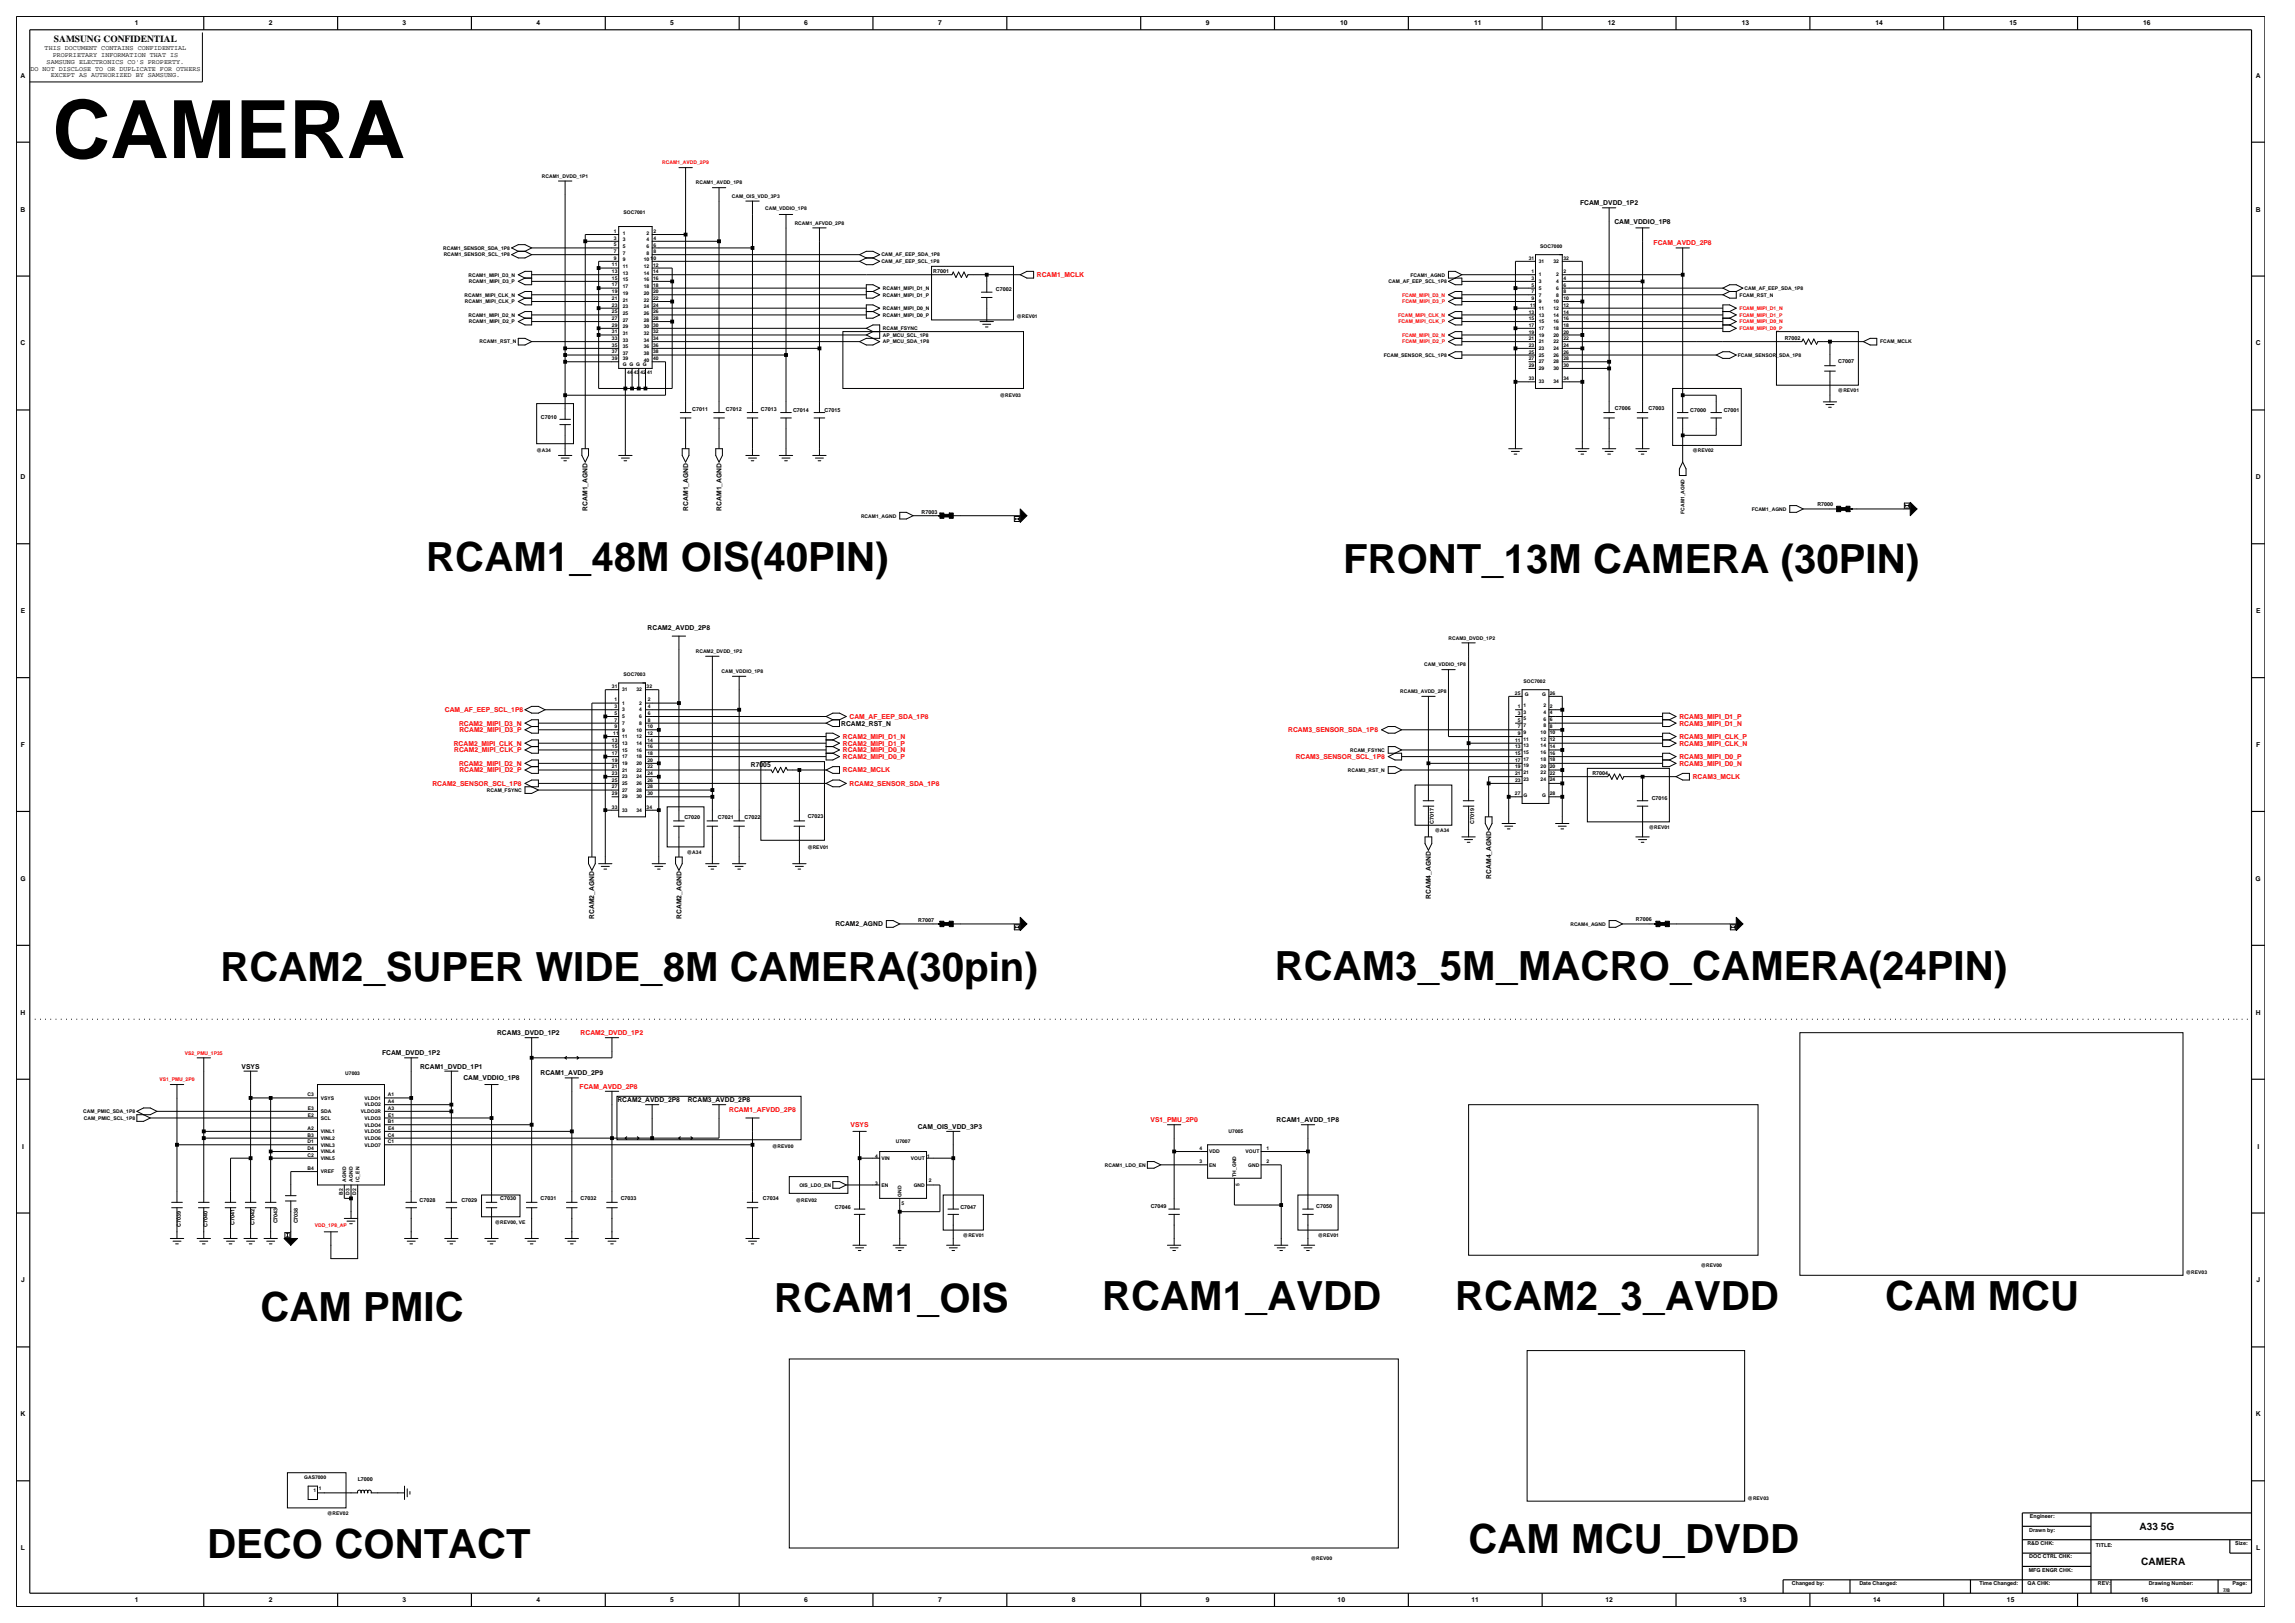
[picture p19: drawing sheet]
<svg xmlns="http://www.w3.org/2000/svg" width="420mm" height="297mm" viewBox="0 0 420 297" stroke-linecap="round" stroke-linejoin="round" font-family="sans-serif">
<defs><g id="words">
<text font-size="14.7" x="9.6" y="28.9">CAMERA</text>
<g font-size="7.4">
<text x="78" y="104.5">RCAM1_48M OIS(40PIN)</text>
<text x="245.8" y="104.8">FRONT_13M CAMERA (30PIN)</text>
<text x="40.4" y="179.5">RCAM2_SUPER WIDE_8M CAMERA(30pin)</text>
<text x="233.3" y="179.4">RCAM3_5M_MACRO_CAMERA(24PIN)</text>
<text x="201.7" y="239.8">RCAM1_AVDD</text>
<text x="266.3" y="239.8">RCAM2_3_AVDD</text>
<text x="345" y="239.7">CAM MCU</text>
<text x="47.7" y="241.6">CAM PMIC</text>
<text x="141.7" y="240.1">RCAM1_OIS</text>
<text x="37.9" y="285.1">DECO CONTACT</text>
<text x="268.8" y="284.2">CAM MCU_DVDD</text>
</g>
<g font-size="1.9">
<text x="391.5" y="279.9">A33 5G</text>
<text x="391.8" y="286.3">CAMERA</text>
</g>
<text font-size="1.7" x="9.9" y="7.7">SAMSUNG CONFIDENTIAL</text>
<g font-size="1.2">
<text x="24.7" y="4.7">1</text>
<text x="49.2" y="4.7">2</text>
<text x="73.7" y="4.7">3</text>
<text x="98.2" y="4.7">4</text>
<text x="122.7" y="4.7">5</text>
<text x="147.2" y="4.7">6</text>
<text x="171.7" y="4.7">7</text>
<text x="220.7" y="4.7">9</text>
<text x="245.3" y="4.7">10</text>
<text x="269.8" y="4.7">11</text>
<text x="294.3" y="4.7">12</text>
<text x="318.7" y="4.7">13</text>
<text x="343.2" y="4.7">14</text>
<text x="367.7" y="4.7">15</text>
<text x="392.2" y="4.7">16</text>
<text x="8.2" y="9.2">THIS DOCUMENT CONTAINS CONFIDENTIAL</text>
<text x="8.5" y="11.7">SAMSUNG ELECTRONICS CO'S PROPERTY.</text>
<text x="9.6" y="10.5">PROPRIETARY INFORMATION THAT IS</text>
<text x="3.8" y="14.2">A</text>
<text x="5.6" y="12.9">DO NOT DISCLOSE TO OR DUPLICATE FOR OTHERS</text>
<text x="9.3" y="14.1">EXCEPT AS AUTHORIZED BY SAMSUNG.</text>
<text x="412.8" y="14.2">A</text>
<text x="3.8" y="38.7">B</text>
<text x="289.2" y="37.6">FCAM_DVDD_1P2</text>
<text x="295.5" y="40.9">CAM_VDDIO_1P8</text>
<text x="412.8" y="38.7">B</text>
<text x="3.8" y="63.2">C</text>
<text x="412.8" y="63.2">C</text>
<text x="3.8" y="87.7">D</text>
<text x="412.8" y="87.7">D</text>
<text x="107.5" y="93.5" transform="rotate(-90 107.5 93.5)">RCAM1_AGND</text>
<text x="125.9" y="93.5" transform="rotate(-90 125.9 93.5)">RCAM1_AGND</text>
<text x="132" y="93.5" transform="rotate(-90 132 93.5)">RCAM1_AGND</text>
<text x="3.8" y="112.2">E</text>
<text x="412.9" y="112.2">E</text>
<text x="118.5" y="115.3">RCAM2_AVDD_2P8</text>
<text x="3.8" y="136.7">F</text>
<text x="153.9" y="132.8">RCAM2_RST_N</text>
<text x="412.9" y="136.7">F</text>
<text x="137.4" y="140.4">R7005</text>
<text x="3.7" y="161.2">G</text>
<text x="272.9" y="160.8" transform="rotate(-90 272.9 160.8)">RCAM4_AGND</text>
<text x="412.8" y="161.2">G</text>
<text x="261.9" y="164.5" transform="rotate(-90 261.9 164.5)">RCAM4_AGND</text>
<text x="108.8" y="168.2" transform="rotate(-90 108.8 168.2)">RCAM2_AGND</text>
<text x="124.7" y="168.2" transform="rotate(-90 124.7 168.2)">RCAM2_AGND</text>
<text x="152.9" y="169.5">RCAM2_AGND</text>
<text x="3.8" y="185.7">H</text>
<text x="412.8" y="185.7">H</text>
<text x="91" y="189.4">RCAM3_DVDD_1P2</text>
<text x="44.2" y="195.5">VSYS</text>
<text x="69.9" y="193.1">FCAM_DVDD_1P2</text>
<text x="76.9" y="195.5">RCAM1_DVDD_1P1</text>
<text x="84.8" y="197.7">CAM_VDDIO_1P8</text>
<text x="98.9" y="196.8">RCAM1_AVDD_2P9</text>
<text x="113" y="201.7">RCAM2_AVDD_2P8</text>
<text x="125.9" y="201.7">RCAM3_AVDD_2P8</text>
<text x="167.9" y="206.6">CAM_OIS_VDD_3P3</text>
<text x="233.6" y="205.3">RCAM1_AVDD_1P8</text>
<text x="4" y="210.2">I</text>
<text x="413.1" y="210.2">I</text>
<text x="3.9" y="234.7">J</text>
<text x="412.9" y="234.7">J</text>
<text x="3.8" y="259.2">K</text>
<text x="412.8" y="259.2">K</text>
<text x="3.8" y="283.7">L</text>
<text x="412.9" y="283.7">L</text>
<text x="24.7" y="293.2">1</text>
<text x="49.2" y="293.2">2</text>
<text x="73.7" y="293.2">3</text>
<text x="98.2" y="293.2">4</text>
<text x="122.7" y="293.2">5</text>
<text x="147.2" y="293.2">6</text>
<text x="171.7" y="293.2">7</text>
<text x="196.2" y="293.2">8</text>
<text x="220.7" y="293.2">9</text>
<text x="244.8" y="293.2">10</text>
<text x="269.3" y="293.2">11</text>
<text x="293.8" y="293.2">12</text>
<text x="318.3" y="293.2">13</text>
<text x="342.8" y="293.2">14</text>
<text x="367.3" y="293.2">15</text>
<text x="391.8" y="293.2">16</text>
</g>
<g font-size="1.2" fill="#f00">
<text x="302.6" y="44.9">FCAM_AVDD_2P8</text>
<text x="189.8" y="50.7">RCAM1_MCLK</text>
<text x="81.4" y="130.3">CAM_AF_EEP_SCL_1P8</text>
<text x="155.5" y="131.6">CAM_AF_EEP_SDA_1P8</text>
<text x="307.3" y="131.6">RCAM3_MIPI_D1_P</text>
<text x="83" y="136.4">RCAM2_MIPI_CLK_N</text>
<text x="83.1" y="137.7">RCAM2_MIPI_CLK_P</text>
<text x="84" y="132.8">RCAM2_MIPI_D3_N</text>
<text x="84.1" y="134">RCAM2_MIPI_D3_P</text>
<text x="154.3" y="137.7">RCAM2_MIPI_D0_N</text>
<text x="154.3" y="135.2">RCAM2_MIPI_D1_N</text>
<text x="154.3" y="136.4">RCAM2_MIPI_D1_P</text>
<text x="235.8" y="134">RCAM3_SENSOR_SDA_1P8</text>
<text x="307.3" y="136.4">RCAM3_MIPI_CLK_N</text>
<text x="307.3" y="135.2">RCAM3_MIPI_CLK_P</text>
<text x="307.3" y="132.8">RCAM3_MIPI_D1_N</text>
<text x="79.1" y="143.8">RCAM2_SENSOR_SCL_1P8</text>
<text x="84" y="140.1">RCAM2_MIPI_D2_N</text>
<text x="84.1" y="141.3">RCAM2_MIPI_D2_P</text>
<text x="154.3" y="138.9">RCAM2_MIPI_D0_P</text>
<text x="154.3" y="141.3">RCAM2_MCLK</text>
<text x="155.5" y="143.8">RCAM2_SENSOR_SDA_1P8</text>
<text x="237.1" y="138.9">RCAM3_SENSOR_SCL_1P8</text>
<text x="307.3" y="140.1">RCAM3_MIPI_D0_N</text>
<text x="307.3" y="138.9">RCAM3_MIPI_D0_P</text>
<text x="309.8" y="142.6">RCAM3_MCLK</text>
<text x="106.3" y="189.4">RCAM2_DVDD_1P2</text>
<text x="106.1" y="199.2">FCAM_AVDD_2P8</text>
<text x="133.5" y="203.5">RCAM1_AFVDD_2P8</text>
<text x="155.7" y="206.3">VSYS</text>
<text x="210.6" y="205.3">VS1_PMU_2P0</text>
</g>
<g font-size="1">
<text x="170.8" y="50">R7001</text>
<text x="182.3" y="53.3">C7002</text>
<text x="326.6" y="62.2">R7002</text>
<text x="336.4" y="66.5">C7007</text>
<text x="99" y="76.6">C7010</text>
<text x="126.7" y="75.2">C7011</text>
<text x="132.8" y="75.2">C7012</text>
<text x="139.2" y="75.2">C7013</text>
<text x="145.1" y="75.4">C7014</text>
<text x="150.9" y="75.4">C7015</text>
<text x="295.5" y="75.1">C7006</text>
<text x="301.7" y="75.1">C7003</text>
<text x="309.3" y="75.4">C7000</text>
<text x="315.5" y="75.4">C7001</text>
<text x="168.6" y="94.1">R7003</text>
<text x="332.6" y="92.6">R7000</text>
<text x="291.4" y="141.8">R7004</text>
<text x="125.2" y="149.8">C7020</text>
<text x="131.4" y="149.8">C7021</text>
<text x="136.3" y="149.8">C7022</text>
<text x="147.8" y="149.8">C7023</text>
<text x="302.3" y="146.4">C7016</text>
<text x="262.4" y="150.7" transform="rotate(-90 262.4 150.7)">C7017</text>
<text x="269.8" y="150.8" transform="rotate(-90 269.8 150.8)">C7019</text>
<text x="168" y="168.8">R7007</text>
<text x="299.4" y="168.5">R7006</text>
<text x="76.8" y="219.9">C7028</text>
<text x="84.4" y="219.9">C7029</text>
<text x="91.6" y="219.6">C7030</text>
<text x="98.9" y="219.6">C7031</text>
<text x="106.2" y="219.6">C7032</text>
<text x="113.6" y="219.6">C7033</text>
<text x="139.6" y="219.6">C7034</text>
<text x="152.8" y="221.2">C7046</text>
<text x="175.8" y="221.2">C7047</text>
<text x="210.6" y="221.1">C7049</text>
<text x="240.9" y="221.1">C7050</text>
<text x="33.1" y="224.5" transform="rotate(-90 33.1 224.5)">C7039</text>
<text x="38" y="224.5" transform="rotate(-90 38 224.5)">C7040</text>
<text x="42.9" y="224.2" transform="rotate(-90 42.9 224.2)">C7041</text>
<text x="46.6" y="224.2" transform="rotate(-90 46.6 224.2)">C7042</text>
<text x="50.8" y="223.9" transform="rotate(-90 50.8 223.9)">C7043</text>
<text x="54.5" y="223.9" transform="rotate(-90 54.5 223.9)">C7038</text>
<text x="65.5" y="271">L7000</text>
<text x="371.4" y="280.2">Drawn by:</text>
<text x="371.5" y="277.8">Engineer:</text>
<text x="371" y="282.7">R&amp;D CHK:</text>
<text x="371.3" y="287.6">MFG ENGR CHK:</text>
<text x="371.4" y="285.2">DOC CTRL CHK:</text>
<text x="383.6" y="283">TITLE:</text>
<text x="409.1" y="282.7">Size:</text>
<text x="327.9" y="290.1">Changed by:</text>
<text x="340.3" y="290.1">Date Changed:</text>
<text x="362.2" y="290.1">Time Changed:</text>
<text x="371.1" y="290.1">QA CHK:</text>
<text x="383.9" y="290.1">REV:</text>
<text x="393.2" y="290.1">Drawing Number:</text>
<text x="408.6" y="290.1">Page:</text>
</g>
<g font-size=".9">
<text x="99.2" y="32.5">RCAM1_DVDD_1P1</text>
<text x="127.3" y="33.8">RCAM1_AVDD_1P8</text>
<text x="114.1" y="39.2">SOC7001</text>
<text x="133.9" y="36.2">CAM_OIS_VDD_3P3</text>
<text x="140" y="38.4">CAM_VDDIO_1P8</text>
<text x="145.4" y="41.1">RCAM1_AFVDD_2P8</text>
<text x="81.1" y="45.7">RCAM1_SENSOR_SDA_1P8</text>
<text x="81.2" y="46.9">RCAM1_SENSOR_SCL_1P8</text>
<text x="112.3" y="45.1">5</text>
<text x="112.3" y="46.3">7</text>
<text x="112.3" y="47.5">9</text>
<text x="112.3" y="43.9">3</text>
<text x="112.3" y="42.6">1</text>
<text x="114" y="45.4">5</text>
<text x="114" y="46.6">7</text>
<text x="114" y="47.8">9</text>
<text x="114" y="44.2">3</text>
<text x="114" y="42.9">1</text>
<text x="117.8" y="47.8">10</text>
<text x="118.3" y="44.2">4</text>
<text x="118.3" y="45.4">6</text>
<text x="118.3" y="46.6">8</text>
<text x="118.3" y="42.9">2</text>
<text x="119.1" y="47.6">10</text>
<text x="119.6" y="43.9">4</text>
<text x="119.6" y="45.1">6</text>
<text x="119.6" y="46.4">8</text>
<text x="119.6" y="42.7">2</text>
<text x="161.3" y="46.9">CAM_AF_EEP_SDA_1P8</text>
<text x="279.8" y="47.6">31</text>
<text x="281.9" y="45.4">SOC7000</text>
<text x="286.1" y="47.6">32</text>
<text x="85.7" y="50.6">RCAM1_MIPI_D3_N</text>
<text x="85.8" y="51.8">RCAM1_MIPI_D3_P</text>
<text x="112" y="53.6">19</text>
<text x="112" y="48.7">11</text>
<text x="112" y="50">13</text>
<text x="112" y="51.2">15</text>
<text x="112" y="52.4">17</text>
<text x="114" y="53.9">19</text>
<text x="114" y="49.1">11</text>
<text x="114" y="50.3">13</text>
<text x="114" y="51.5">15</text>
<text x="114" y="52.7">17</text>
<text x="117.8" y="52.7">18</text>
<text x="117.8" y="53.9">20</text>
<text x="117.8" y="49.1">12</text>
<text x="117.8" y="50.3">14</text>
<text x="117.8" y="51.5">16</text>
<text x="119.5" y="52.5">18</text>
<text x="119.5" y="53.6">20</text>
<text x="119.5" y="48.8">12</text>
<text x="119.5" y="50">14</text>
<text x="119.5" y="51.3">16</text>
<text x="161.3" y="48.1">CAM_AF_EEP_SCL_1P8</text>
<text x="161.6" y="53.1">RCAM1_MIPI_D1_N</text>
<text x="254.1" y="51.8">CAM_AF_EEP_SCL_1P8</text>
<text x="258.1" y="50.6">FCAM1_AGND</text>
<text x="280.3" y="52.5">5</text>
<text x="280.3" y="53.7">7</text>
<text x="280.3" y="51.3">3</text>
<text x="280.3" y="50">1</text>
<text x="281.6" y="48.1">31</text>
<text x="281.6" y="53">5</text>
<text x="281.6" y="51.8">3</text>
<text x="281.6" y="50.6">1</text>
<text x="284.3" y="48.1">32</text>
<text x="284.8" y="51.8">4</text>
<text x="284.8" y="53">6</text>
<text x="284.8" y="50.6">2</text>
<text x="286.1" y="53.7">8</text>
<text x="286.1" y="51.3">4</text>
<text x="286.1" y="52.5">6</text>
<text x="286.1" y="50">2</text>
<text x="319.3" y="53.1">CAM_AF_EEP_SDA_1P8</text>
<text x="85" y="54.3">RCAM1_MIPI_CLK_N</text>
<text x="85.1" y="55.5">RCAM1_MIPI_CLK_P</text>
<text x="85.7" y="58">RCAM1_MIPI_D2_N</text>
<text x="85.8" y="59.2">RCAM1_MIPI_D2_P</text>
<text x="112" y="57.3">25</text>
<text x="112" y="58.5">27</text>
<text x="112" y="59.8">29</text>
<text x="112" y="54.9">21</text>
<text x="112" y="56.1">23</text>
<text x="114" y="57.6">25</text>
<text x="114" y="58.8">27</text>
<text x="114" y="55.2">21</text>
<text x="114" y="56.4">23</text>
<text x="117.8" y="57.6">26</text>
<text x="117.8" y="58.8">28</text>
<text x="117.8" y="55.2">22</text>
<text x="117.8" y="56.4">24</text>
<text x="119.5" y="57.3">26</text>
<text x="119.5" y="58.5">28</text>
<text x="119.5" y="59.8">30</text>
<text x="119.5" y="54.9">22</text>
<text x="119.5" y="56.1">24</text>
<text x="161.6" y="56.7">RCAM1_MIPI_D0_N</text>
<text x="161.6" y="58">RCAM1_MIPI_D0_P</text>
<text x="161.6" y="54.3">RCAM1_MIPI_D1_P</text>
<text x="186" y="58.3">@REV01</text>
<text x="279.8" y="59.8">17</text>
<text x="279.8" y="57.4">13</text>
<text x="279.8" y="58.6">15</text>
<text x="280" y="56.1">11</text>
<text x="280.3" y="54.9">9</text>
<text x="281.6" y="54.3">7</text>
<text x="281.6" y="55.5">9</text>
<text x="281.6" y="56.7">11</text>
<text x="281.6" y="57.9">13</text>
<text x="281.6" y="59.1">15</text>
<text x="284.3" y="59.1">16</text>
<text x="284.3" y="55.5">10</text>
<text x="284.3" y="56.7">12</text>
<text x="284.3" y="57.9">14</text>
<text x="284.8" y="54.3">8</text>
<text x="286.1" y="58.6">16</text>
<text x="286.1" y="59.8">18</text>
<text x="286.1" y="54.9">10</text>
<text x="286.1" y="56.1">12</text>
<text x="286.1" y="57.4">14</text>
<text x="318.4" y="54.3">FCAM_RST_N</text>
<text x="87.8" y="62.8">RCAM1_RST_N</text>
<text x="112" y="62.2">33</text>
<text x="112" y="63.4">35</text>
<text x="112" y="64.7">37</text>
<text x="112" y="65.9">39</text>
<text x="112" y="61">31</text>
<text x="114" y="62.5">33</text>
<text x="114" y="63.7">35</text>
<text x="114" y="65">37</text>
<text x="114" y="66">39</text>
<text x="114" y="60.1">29</text>
<text x="114" y="61.3">31</text>
<text x="117.8" y="61.3">32</text>
<text x="117.8" y="62.5">34</text>
<text x="117.8" y="63.7">36</text>
<text x="117.8" y="65">38</text>
<text x="117.8" y="60.1">30</text>
<text x="119.5" y="65.9">40</text>
<text x="119.5" y="61">32</text>
<text x="119.5" y="62.2">34</text>
<text x="119.5" y="63.4">36</text>
<text x="119.5" y="64.7">38</text>
<text x="161.6" y="61.6">AP_MCU_SCL_1P8</text>
<text x="161.6" y="62.8">AP_MCU_SDA_1P8</text>
<text x="161.6" y="60.4">RCAM_FSYNC</text>
<text x="253.3" y="65.3">FCAM_SENSOR_SCL_1P8</text>
<text x="279.8" y="64.7">25</text>
<text x="279.8" y="66">27</text>
<text x="279.8" y="61">19</text>
<text x="279.8" y="62.3">21</text>
<text x="279.8" y="63.5">23</text>
<text x="281.6" y="64">23</text>
<text x="281.6" y="65.3">25</text>
<text x="281.6" y="60.4">17</text>
<text x="281.6" y="61.6">19</text>
<text x="281.6" y="62.8">21</text>
<text x="284.3" y="64">24</text>
<text x="284.3" y="65.3">26</text>
<text x="284.3" y="60.4">18</text>
<text x="284.3" y="61.6">20</text>
<text x="284.3" y="62.8">22</text>
<text x="286.1" y="63.5">24</text>
<text x="286.1" y="64.7">26</text>
<text x="286.1" y="66">28</text>
<text x="286.1" y="61">20</text>
<text x="286.1" y="62.3">22</text>
<text x="318" y="65.3">FCAM_SENSOR_SDA_1P8</text>
<text x="344.1" y="62.8">FCAM_MCLK</text>
<text x="114" y="67">G G G G</text>
<text x="114.8" y="68.4">44</text>
<text x="116" y="68.4">43</text>
<text x="117.2" y="68.4">42</text>
<text x="117.8" y="66.2">40</text>
<text x="118.4" y="68.4">41</text>
<text x="279.8" y="69.6">33</text>
<text x="279.8" y="67.2">29</text>
<text x="281.6" y="70.2">33</text>
<text x="281.6" y="66.5">27</text>
<text x="281.6" y="67.7">29</text>
<text x="284.3" y="67.7">30</text>
<text x="284.3" y="70.2">34</text>
<text x="284.3" y="66.5">28</text>
<text x="286.1" y="69.6">34</text>
<text x="286.1" y="67.2">30</text>
<text x="336.4" y="71.7">@REV01</text>
<text x="183" y="72.6">@REV03</text>
<text x="98.2" y="82.8">@A34</text>
<text x="309.7" y="82.8">@REV02</text>
<text x="157.6" y="94.7">RCAM1_AGND</text>
<text x="308.3" y="94" transform="rotate(-90 308.3 94)">FCAM1_AGND</text>
<text x="320.6" y="93.5">FCAM1_AGND</text>
<text x="127.3" y="119.5">RCAM2_DVDD_1P2</text>
<text x="265.1" y="117">RCAM3_DVDD_1P2</text>
<text x="112" y="126">31</text>
<text x="114.1" y="123.8">SOC7003</text>
<text x="118.3" y="126">32</text>
<text x="132" y="123.2">CAM_VDDIO_1P8</text>
<text x="260.7" y="121.9">CAM_VDDIO_1P8</text>
<text x="278.8" y="125">SOC7002</text>
<text x="112.5" y="130.8">5</text>
<text x="112.5" y="129.6">3</text>
<text x="112.5" y="128.3">1</text>
<text x="113.8" y="131.4">5</text>
<text x="113.8" y="130.2">3</text>
<text x="113.8" y="126.5">31</text>
<text x="113.8" y="129">1</text>
<text x="116.5" y="126.5">32</text>
<text x="117" y="130.2">4</text>
<text x="117" y="131.4">6</text>
<text x="117" y="129">2</text>
<text x="118.5" y="129.6">4</text>
<text x="118.5" y="130.8">6</text>
<text x="118.5" y="128.3">2</text>
<text x="256.2" y="126.8">RCAM3_AVDD_2P8</text>
<text x="277.2" y="127.1">25</text>
<text x="277.8" y="130.8">3</text>
<text x="277.8" y="129.6">1</text>
<text x="278.8" y="131.8">5</text>
<text x="278.8" y="130.6">3</text>
<text x="278.8" y="129.4">1</text>
<text x="279" y="127.4">G</text>
<text x="282.2" y="127.4">G</text>
<text x="282.5" y="130.7">4</text>
<text x="282.5" y="131.9">6</text>
<text x="282.5" y="129.4">2</text>
<text x="283.6" y="130.7">4</text>
<text x="283.6" y="131.9">6</text>
<text x="283.6" y="129.5">2</text>
<text x="283.6" y="127.1">26</text>
<text x="112" y="135.7">13</text>
<text x="112" y="136.9">15</text>
<text x="112.2" y="134.5">11</text>
<text x="112.5" y="132">7</text>
<text x="112.5" y="133.2">9</text>
<text x="113.8" y="133.9">9</text>
<text x="113.8" y="132.6">7</text>
<text x="113.8" y="135.1">11</text>
<text x="113.8" y="136.3">13</text>
<text x="113.8" y="137.5">15</text>
<text x="116.5" y="133.9">10</text>
<text x="116.5" y="135.1">12</text>
<text x="116.5" y="136.3">14</text>
<text x="116.5" y="137.5">16</text>
<text x="117" y="132.6">8</text>
<text x="118.5" y="133.2">10</text>
<text x="118.5" y="134.5">12</text>
<text x="118.5" y="135.7">14</text>
<text x="118.5" y="136.9">16</text>
<text x="118.5" y="132">8</text>
<text x="247.1" y="137.6">RCAM_FSYNC</text>
<text x="277.3" y="135.7">11</text>
<text x="277.3" y="136.9">13</text>
<text x="277.8" y="132">5</text>
<text x="277.8" y="133.2">7</text>
<text x="277.8" y="134.5">9</text>
<text x="278.8" y="133.1">7</text>
<text x="278.8" y="134.3">9</text>
<text x="278.8" y="138">15</text>
<text x="278.8" y="135.5">11</text>
<text x="278.8" y="136.7">13</text>
<text x="281.9" y="134.3">10</text>
<text x="281.9" y="135.6">12</text>
<text x="281.9" y="136.8">14</text>
<text x="282.5" y="133.1">8</text>
<text x="283.6" y="134.4">10</text>
<text x="283.6" y="135.6">12</text>
<text x="283.6" y="136.8">14</text>
<text x="283.6" y="133.2">8</text>
<text x="112" y="139.4">19</text>
<text x="112" y="140.6">21</text>
<text x="112" y="141.8">23</text>
<text x="112" y="143.1">25</text>
<text x="112" y="138.1">17</text>
<text x="113.8" y="143.7">25</text>
<text x="113.8" y="140">19</text>
<text x="113.8" y="141.2">21</text>
<text x="113.8" y="142.4">23</text>
<text x="113.8" y="138.8">17</text>
<text x="116.5" y="143.7">26</text>
<text x="116.5" y="138.8">18</text>
<text x="116.5" y="140">20</text>
<text x="116.5" y="141.2">22</text>
<text x="116.5" y="142.4">24</text>
<text x="118.5" y="143.1">26</text>
<text x="118.5" y="138.1">18</text>
<text x="118.5" y="139.4">20</text>
<text x="118.5" y="140.6">22</text>
<text x="118.5" y="141.8">24</text>
<text x="246.7" y="141.2">RCAM3_RST_N</text>
<text x="277.3" y="141.8">21</text>
<text x="277.3" y="143.1">23</text>
<text x="277.3" y="138.1">15</text>
<text x="277.3" y="139.4">17</text>
<text x="277.3" y="140.6">19</text>
<text x="278.8" y="141.6">21</text>
<text x="278.8" y="142.9">23</text>
<text x="278.8" y="139.2">17</text>
<text x="278.8" y="140.4">19</text>
<text x="281.9" y="141.7">22</text>
<text x="281.9" y="142.9">24</text>
<text x="281.9" y="138">16</text>
<text x="281.9" y="139.2">18</text>
<text x="281.9" y="140.5">20</text>
<text x="283.6" y="141.7">22</text>
<text x="283.6" y="143">24</text>
<text x="283.6" y="138.1">16</text>
<text x="283.6" y="139.3">18</text>
<text x="283.6" y="140.5">20</text>
<text x="89.1" y="144.9">RCAM_FSYNC</text>
<text x="112" y="148">33</text>
<text x="112" y="144.3">27</text>
<text x="112" y="145.5">29</text>
<text x="113.8" y="148.6">33</text>
<text x="113.8" y="144.9">27</text>
<text x="113.8" y="146.1">29</text>
<text x="116.5" y="148.6">34</text>
<text x="116.5" y="144.9">28</text>
<text x="116.5" y="146.1">30</text>
<text x="118.3" y="148">34</text>
<text x="118.5" y="144.3">28</text>
<text x="118.5" y="145.5">30</text>
<text x="277.2" y="145.5">27</text>
<text x="278.8" y="145.8">G</text>
<text x="282.2" y="145.8">G</text>
<text x="283.6" y="145.5">28</text>
<text x="147.7" y="155.3">@REV01</text>
<text x="262.6" y="152.3">@A34</text>
<text x="301.8" y="151.6">@REV01</text>
<text x="125.7" y="156.2">@A34</text>
<text x="287.4" y="169.4">RCAM4_AGND</text>
<text x="63.2" y="196.6">U7003</text>
<text x="15.3" y="203.7">CAM_PMIC_SDA_1P8</text>
<text x="56.3" y="200.6">C3</text>
<text x="56.3" y="203.1">E3</text>
<text x="58.7" y="203.7">SDA</text>
<text x="58.7" y="201.2">VSYS</text>
<text x="66" y="203.7">VLDO2R</text>
<text x="66.7" y="202.5">VLDO2</text>
<text x="66.7" y="201.2">VLDO1</text>
<text x="71" y="201.9">A4</text>
<text x="71" y="200.6">A1</text>
<text x="71" y="203.1">A3</text>
<text x="15.4" y="204.9">CAM_PMIC_SCL_1P8</text>
<text x="56.3" y="209.2">D1</text>
<text x="56.3" y="208">B3</text>
<text x="56.3" y="206.8">A2</text>
<text x="56.3" y="204.3">E2</text>
<text x="58.7" y="209.8">VINL3</text>
<text x="58.7" y="204.9">SCL</text>
<text x="58.7" y="208.6">VINL2</text>
<text x="58.7" y="207.4">VINL1</text>
<text x="66.7" y="207.4">VLDO5</text>
<text x="66.7" y="208.6">VLDO6</text>
<text x="66.7" y="204.9">VLDO3</text>
<text x="66.7" y="206.1">VLDO4</text>
<text x="66.7" y="209.8">VLDO7</text>
<text x="71" y="208">C4</text>
<text x="71" y="205.5">B1</text>
<text x="71" y="209.2">C1</text>
<text x="71" y="206.8">E4</text>
<text x="71" y="204.3">E1</text>
<text x="163.9" y="209.2">U7007</text>
<text x="224.9" y="207.3">U7005</text>
<text x="56.3" y="210.4">D4</text>
<text x="56.3" y="214.1">B4</text>
<text x="56.3" y="211.6">C2</text>
<text x="58.7" y="211">VINL4</text>
<text x="58.7" y="214.7">VREF</text>
<text x="58.7" y="212.3">VINL5</text>
<text x="141.3" y="210.1">@REV00</text>
<text x="160.2" y="211.9">4</text>
<text x="161.3" y="212.3">VIN</text>
<text x="166.7" y="212.3">VOUT</text>
<text x="169.7" y="211.9">1</text>
<text x="202.2" y="213.5">RCAM1_LDO_EN</text>
<text x="219.5" y="210.4">4</text>
<text x="219.5" y="212.9">3</text>
<text x="221.3" y="213.5">EN</text>
<text x="221.3" y="211">VDD</text>
<text x="226.2" y="215.3" transform="rotate(-90 226.2 215.3)">TH_GND</text>
<text x="227.9" y="211">VOUT</text>
<text x="228.4" y="213.5">GND</text>
<text x="231.8" y="210.4">1</text>
<text x="231.8" y="212.9">2</text>
<text x="62.7" y="218.6" transform="rotate(-90 62.7 218.6)">B2</text>
<text x="63.3" y="216.2" transform="rotate(-90 63.3 216.2)">AGND</text>
<text x="64" y="218.6" transform="rotate(-90 64 218.6)">D3</text>
<text x="64.6" y="216.2" transform="rotate(-90 64.6 216.2)">AGND</text>
<text x="65.2" y="218.6" transform="rotate(-90 65.2 218.6)">D2</text>
<text x="65.8" y="216.2" transform="rotate(-90 65.8 216.2)">IC_EN</text>
<text x="145.6" y="219.9">@REV02</text>
<text x="146.3" y="217.2">OIS_LDO_EN</text>
<text x="160.2" y="216.8">3</text>
<text x="161.3" y="217.2">EN</text>
<text x="165" y="220.5">5</text>
<text x="165" y="219" transform="rotate(-90 165 219)">GND</text>
<text x="167.2" y="217.2">GND</text>
<text x="170" y="216.2">2</text>
<text x="226.8" y="217.1" transform="rotate(-90 226.8 217.1)">5</text>
<text x="90.6" y="223.9">@REV00, VE</text>
<text x="176.2" y="226.4">@REV01</text>
<text x="241.1" y="226.4">@REV01</text>
<text x="311.3" y="231.9">@REV00</text>
<text x="400" y="233.1">@REV03</text>
<text x="55.7" y="270.7">GAS7000</text>
<text x="57.4" y="273.1">1</text>
<text x="58.3" y="272.6">1</text>
<text x="319.8" y="274.4">@REV03</text>
<text x="59.9" y="277.2">@REV02</text>
<text x="239.9" y="285.4">@REV00</text>
<text x="406.8" y="291.2">7/8</text>
</g>
<g font-size=".9" fill="#f00">
<text x="121.2" y="30.1">RCAM1_AVDD_2P9</text>
<text x="255.9" y="58">FCAM_MIPI_CLK_N</text>
<text x="255.9" y="59.2">FCAM_MIPI_CLK_P</text>
<text x="256.6" y="54.3">FCAM_MIPI_D3_N</text>
<text x="256.6" y="55.5">FCAM_MIPI_D3_P</text>
<text x="318.4" y="58">FCAM_MIPI_D1_P</text>
<text x="318.4" y="59.2">FCAM_MIPI_D0_N</text>
<text x="318.4" y="56.7">FCAM_MIPI_D1_N</text>
<text x="256.6" y="61.6">FCAM_MIPI_D2_N</text>
<text x="256.6" y="62.8">FCAM_MIPI_D2_P</text>
<text x="318.4" y="60.4">FCAM_MIPI_D0_P</text>
<text x="29.2" y="197.9">VS1_PMU_2P0</text>
<text x="33.8" y="193">VS2_PMU_1P35</text>
<text x="57.6" y="224.5">VDD_1P8_AP</text>
</g>
</g></defs>
<!-- layer: MFD Layer /idea/tmp/Extended-Print.juyeol.park.sheet7.2.mfd -->
<g fill="none" stroke="#000" stroke-width=".18">
<path d="M37 5.9v9.1h-31.5M102.2 33.1h2.5M103.4 33.1v43.6M124.2 30.7h2.5M125.5 30.7v44.8M130.4 34.3h2.4M131.6 34.3v41.2M136.5 36.8h2.4M137.7 36.8v38.7M142.6 39.2h2.5M143.8 39.2v36.3M293.2 38h2.5"/>
<path d="M294.5 38v37.5M94.8 50.3l1.3-.6h1.2v2.4h-1.2l-1.3-.6 1.3-.6zM94.8 57.6l1.3-.6h1.2v2.5h-1.2l-1.3-.7 1.3-.6zM94.8 53.9l1.3-.6h1.2v2.5h-1.2l-1.3-.6 1.3-.6zM94.8 46l-1.2 .6 1.2 .6h1.3l1.2-.6M94.8 46h1.3M96.1 50.9h1.2M96.1 58.2h1.2M96.1 54.6h1.2M96.1 46l1.2 .6M97.3 55.2h15.9M97.3 53.9h15.9"/>
<path d="M97.3 46.6h15.9M97.3 45.4h15.9M97.3 57.6h15.9M97.3 51.5h15.9M97.3 50.3h15.9M97.3 58.8h15.9M97.3 45.4l-1.2 .6M97.3 45.4l-1.2-.6h-1.3l-1.2 .6 1.2 .6M107.1 44.2h6.1M109.6 56.4h3.6M109.6 52.7h3.6M109.6 49.1h3.6"/>
<path d="M113.2 47.8h-3.6v23.3h13.4v-22h-3.7M113.2 42.9h-6.1v39.2M113.2 41.5h6.1v25.9h-6.1zM119.3 56.4h39.2M119.3 55.2h3.7M119.3 53.9h39.2M119.3 52.7h39.2M119.3 47.8h38M119.3 46.6h38M119.3 45.4h18.4M119.3 57.6h39.2M119.3 51.5h3.7"/>
<path d="M119.3 50.3h54.9l.2-.5 .5 1 .5-1 .5 1 .5-1 .5 1 .2-.5h9.6M119.3 44.2h12.3M119.3 42.9h6.2M119.3 58.8h3.7M148.7 41.7h2.5M150 41.7v33.8M157.3 46.6l1.2-.6h1.3l1.2 .6-1.2 .6M157.3 46.6l1.2 .6M158.5 52.1h1.3l1.2 .6-1.2 .6 1.2 .6-1.2 .7h-1.3zM158.5 57h1.3M158.5 55.8h1.3l1.2 .6-1.2 .6 1.2 .6-1.2 .6h-1.3zM158.5 53.3h1.3"/>
<path d="M158.5 47.2h1.3M158.5 47.2l-1.2 .6M159.8 47.2l1.2 .6-1.2 .6h-1.3l-1.2-.6M170.5 48.7h15v9.8h-15zM179.4 58.8h2.4M179.6 54.4h2M179.6 53.5h2M179.8 59.3h1.5M180.3 59.8h.5M180.6 50.3v3.2M180.6 54.4v4.4M186.7 50.3l1.2-.6h1.3v1.2h-1.3z"/>
<path d="M265.1 49.7h1.2l1.2 .6-2.4 1.2 1.2 .6h1.2v-1.2h-2.4zM265.1 53.9l1.2-.6h1.2v2.5h-1.2l-1.2-.6 1.2-.6zM265.1 57.6l1.2-.6h1.2v2.5h-1.2l-1.2-.7 1.2-.6zM266.3 58.2h1.2M266.3 54.6h1.2M267.5 55.2h13.5M267.5 53.9h13.5M267.5 57.6h13.5M267.5 51.5h13.5M267.5 50.3h13.5M267.5 58.8h13.5M277.3 56.4h3.7"/>
<path d="M277.3 52.7h3.7M281 47.8h-3.7v34.3M281 46.6h4.9v24.5h-4.9zM285.9 56.4h29.4M285.9 55.2h3.7M285.9 53.9h29.4M285.9 52.7h29.4M285.9 47.8h3.7v34.3M285.9 57.6h29.4M285.9 51.5h14.7M285.9 50.3h22M285.9 58.8h29.4"/>
<path d="M299.4 41.7h2.4M300.6 41.7v33.8M306.7 45.4h2.5M307.9 45.4v30.1M315.3 52.7l1.2-.6h1.2l1.3 .6-1.3 .6M315.3 57h1.2M315.3 58.2h1.2M315.3 59.5h1.2M315.3 52.7l1.2 .6M316.5 57l1.2-.6-1.2-.6h-1.2v4.9h1.2l1.2-.6-1.2-.6M316.5 57l1.2 .6-1.2 .6M316.5 53.3h1.2"/>
<path d="M316.5 53.3l-1.2 .6M316.5 58.2l1.2 .6-1.2 .7M317.7 53.3v1.3h-1.2l-1.2-.7M94.8 61.9h1.3l1.2 .6-1.2 .6h-1.3zM97.3 62.5h15.9M98.2 73.9h6.8v7.3h-6.8zM102.4 77.7h2M102.4 76.7h2M103.4 66.2h9.8M103.4 63.7h9.8M103.4 65h9.8M103.4 77.7v5.6"/>
<path d="M109.6 61.3h3.6M109.6 60.1h3.6M114.4 67.4v15.9M115.7 67.4v3.7M116.9 67.4v3.7M118.1 67.4v3.7M119.3 66.2h2.5v6.1h-18.4M119.3 63.7h30.7M119.3 62.5h38M119.3 61.3h39.2M119.3 60.1h39.2M119.3 65h24.5"/>
<path d="M124.5 76.5h2M124.5 75.5h2M125.5 76.5v5.6M130.6 76.5h2M130.6 75.5h2M131.6 76.5v5.6M136.7 76.5h2M136.7 75.5h2M137.7 76.5v6.8M142.9 76.5h1.9M142.9 75.5h1.9M143.8 76.5v6.8"/>
<path d="M149 76.5h1.9M149 75.5h1.9M150 76.5v6.8M154.3 60.7h33v10.4h-33zM158.5 61.3l2.5 1.2-1.2 .6h-1.3l-1.2-.6M158.5 60.1l1.3-.6h1.2v2.4h-2.5l-1.2 .6M158.5 60.1l1.3 .6M159.8 60.7h1.2M159.8 60.7l-1.3 .6M265.1 61.3l1.2-.6h1.2v2.4h-1.2l-1.2-.6 1.2-.6zM265.1 65l1.2-.6h1.2v1.2h-1.2zM266.3 61.9h1.2"/>
<path d="M267.5 62.5h13.5M267.5 61.3h13.5M267.5 65h13.5M277.3 63.7h3.7M277.3 60.1h3.7M277.3 69.9h3.7M279.8 66.2h1.2M279.8 67.4h1.2M285.9 66.2h8.6M285.9 63.7h3.7M285.9 62.5h43.8l.3-.5 .5 1 .5-1 .5 1 .4-1 .5 1 .3-.5h8.3M285.9 61.3h3.7"/>
<path d="M285.9 60.1h29.4M285.9 65h28.2M285.9 67.4h8.6M285.9 69.9h3.7M293.5 76.5h2M293.5 75.5h2M294.5 76.5v5.6M299.6 76.5h2M299.6 75.5h2M300.6 76.5v5.6M306.1 71.1h12.6v10.4h-12.6zM307 76.5h1.9"/>
<path d="M307 75.5h1.9M307.9 72.3h6.2v3.2M307.9 76.5v8.1M313.1 76.5h1.9M313.1 75.5h1.9M314.1 65l1.2-.6h1.2l1.2 .6-1.2 .6h-1.2zM314.1 76.5v3.2h-6.2M325.1 60.7h15v9.8h-15zM333.7 73.5h2.4M333.9 67.9h2M333.9 66.9h2M334.2 74h1.4"/>
<path d="M334.6 74.5h.5M334.9 62.5v4.4M334.9 67.9v5.6M341 62.5l1.2-.6h1.3v1.2h-1.3zM102.2 83.3h2.5M102.7 83.8h1.5M103.2 84.3h.5M106.5 82.1h1.2v1.2l-.6 1.3-.6-1.3zM113.2 83.3h2.5M113.7 83.8h1.5M114.2 84.3h.5M124.8 82.1h1.3v1.2l-.6 1.3-.7-1.3z"/>
<path d="M131 82.1h1.2v1.2l-.6 1.3-.6-1.3zM136.5 83.3h2.4M137 83.8h1.4M137.5 84.3h.5M142.6 83.3h2.5M143.1 83.8h1.5M143.6 84.3h.5M148.7 83.3h2.5M149.2 83.8h1.5M149.7 84.3h.5M164.7 93.8h1.2l1.2 .6-1.2 .6h-1.2zM167.1 94.4h4.9"/>
<path d="M171.8 94.4h.1M172 94.4h.1M174.4 94.4h12.3M185.6 94.5h.9v.9h-.9zM185.8 95h.6M185.8 94.8v.3M186.4 94.8v.3M276.1 82.1h2.5M276.6 82.6h1.5M277.1 83.1h.5M288.4 82.1h2.4M288.8 82.6h1.5"/>
<path d="M289.3 83.1h.5M293.2 82.1h2.5M293.7 82.6h1.5M294.2 83.1h.5M299.4 82.1h2.4M299.9 82.6h1.4M300.4 83.1h.4M307.9 84.6l.7 1.2v1.2h-1.3v-1.2zM327.5 92.5h1.3l1.2 .6-1.2 .7h-1.3zM330 93.1h6.1M338.6 93.1h.1M338.6 93.1h11"/>
<path d="M338.8 93.1h.1M348.5 92.1h.9v.9h-.9zM348.7 92.5h.6M348.7 92.4v.3M349.3 92.4v.3M123 116.4h2.5M124.2 116.4v33.8M267.5 117.6h2.5M268.8 117.6v28.9M96.1 139.7l1.2-.6h1.2v2.4h-1.2l-1.2-.6 1.2-.6zM96.1 136l1.2-.6h1.2v2.4h-1.2l-1.2-.6 1.2-.6zM96.1 132.3l1.2-.6h1.2v2.5h-1.2l-1.2-.7 1.2-.6z"/>
<path d="M96.1 129.9l1.2-.6h1.2l1.2 .6-1.2 .6h-1.2zM97.3 136.6h1.2M97.3 132.9h1.2M98.5 137.2h14.7M98.5 136h14.7M98.5 133.5h14.7M98.5 132.3h14.7M98.5 139.7h14.7M99.7 129.9h13.5M110.8 138.4h2.4M110.8 134.8h2.4M110.8 131.1h2.4"/>
<path d="M113.2 125h4.9v24.5h-4.9zM113.2 126.2h-2.4v31.8M113.2 128.7h-4.9v28.1M118.1 138.4h33.1M118.1 137.2h33.1M118.1 136h33.1M118.1 134.8h33.1M118.1 133.5h2.5M118.1 132.3h33.1M118.1 131.1h33.1M118.1 129.9h17.2M118.1 139.7h2.5"/>
<path d="M118.1 126.2h2.5v31.8M118.1 128.7h6.1M129.1 120.1h2.5M130.4 120.1v30.1M134 123.8h2.5M135.3 123.8v26.4M139.2 139.4h11.7v14.4h-11.7zM151.2 137.8h1.2M151.2 136.6h1.2M151.2 135.4h1.2M151.2 131.1l1.2-.6h1.2l1.3 .6-1.3 .6M151.2 131.1l1.2 .6"/>
<path d="M152.4 135.4l1.2-.6-1.2-.6h-1.2v4.9h1.2l1.2-.7-1.2-.6M152.4 135.4l1.2 .6-1.2 .6M152.4 136.6l1.2 .6-1.2 .6M152.4 131.7h1.2M152.4 131.7l-1.2 .6M153.6 131.7v1.2h-1.2l-1.2-.6M252.8 133.5l1.3-.6h1.2l1.2 .6-1.2 .7h-1.2zM254.1 136.6v1.2h2.4v1.3h-1.2l-1.2-.7 2.4-1.2-1.2-.6zM256.5 138.4h22.1M256.5 137.2h22.1M256.5 133.5h22.1M260.2 127.4h2.4"/>
<path d="M261.4 127.4v19.1M261.4 139.7h17.2M263.9 122.5h2.4M265.1 122.5v12.3h13.5M268.8 136h9.8M277.3 132.3h1.3M277.3 131.1h1.3M277.3 129.9h1.3M278.6 127.4h-2.5v23.3M278.6 126.2h4.9v20.8h-4.9zM283.5 138.4h20.8M283.5 137.2h2.4"/>
<path d="M283.5 136h20.8M283.5 134.8h20.8M283.5 133.5h2.4M283.5 132.3h20.8M283.5 131.1h20.8M283.5 129.9h2.4M283.5 139.7h20.8M283.5 127.4h2.4v23.3M304.3 137.8h1.2l1.2 .6-1.2 .7 1.2 .6-1.2 .6h-1.2zM304.3 134.2h1.2l1.2 .6-1.2 .6 1.2 .6-1.2 .6h-1.2zM304.3 130.5h1.2l1.2 .6-1.2 .6 1.2 .6-1.2 .6h-1.2zM304.3 135.4h1.2"/>
<path d="M304.3 139.1h1.2M304.3 131.7h1.2M96.1 143.4l1.2-.7h1.2v1.3h-2.4v1.2h1.2l1.2-.6zM97.3 140.3h1.2M98.5 143.4h14.7M98.5 140.9h14.7M98.5 144.6h14.7M107.7 156.8h1.2v1.2l-.6 1.3-.6-1.3zM109.6 158h2.4M110 158.5h1.5M110.5 159h.5M110.8 142.1h2.4"/>
<path d="M110.8 148.3h2.4M112 145.8h1.2M118.1 142.1h2.5M118.1 143.4h33.1M118.1 140.9h23l.3 .5 .5-1 .5 1 .5-1 .5 1 .4-1 .3 .5h7.1M118.1 145.8h12.3M118.1 144.6h12.3M118.1 148.3h2.5M119.3 158h2.5M119.8 158.5h1.5M120.3 159h.5M122.1 147.6h6.7v7.4h-6.7z"/>
<path d="M123.3 151.2h1.9M123.3 150.2h1.9M123.6 156.8h1.2v1.2l-.6 1.3-.6-1.3zM124.2 151.2v5.6M129.1 158h2.5M129.4 151.2h1.9M129.4 150.2h1.9M129.6 158.5h1.5M130.1 159h.5M130.4 151.2v6.8M134 158h2.5M134.3 151.2h1.9"/>
<path d="M134.3 150.2h1.9M134.5 158.5h1.5M135 159h.5M135.3 151.2v6.8M145.1 158h2.4M145.3 151.2h2M145.3 150.2h2M145.6 158.5h1.4M146.1 159h.4M146.3 140.9v9.3M146.3 151.2v6.8M151.2 140.9l1.2-.6h1.2v1.2h-1.2z"/>
<path d="M151.2 143.4l1.2-.7h1.2l1.3 .7-1.3 .6h-1.2zM254.1 140.3h1.2l1.2 .6-1.2 .6h-1.2zM256.5 140.9h22.1M259 143.7h6.7v7.3h-6.7zM260.4 147.5h2M260.4 146.5h2M260.8 153.1h1.2v1.3l-.6 1.2-.6-1.2zM261.4 147.5v5.6M267.5 153.1h2.5M267.8 147.5h1.9M267.8 146.5h1.9M268 153.6h1.5"/>
<path d="M268.5 154.1h.5M268.8 147.5v5.6M271.8 149.5h1.3v1.2l-.7 1.2-.6-1.2zM272.4 143.4h6.2M274.9 150.7h2.4M275.4 151.2h1.4M275.9 151.7h.4M276.1 145.8h2.5M278.6 142.1h-6.2v7.4M283.5 142.1h10.7l.3-.5 .5 1 .5-1 .4 1 .5-1 .5 1 .3-.5h9.5M283.5 143.4h2.4M283.5 140.9h2.4"/>
<path d="M283.5 145.8h2.4M284.7 150.7h2.4M285.2 151.2h1.4M285.7 151.7h.5M290.5 140.6h15v9.8h-15zM299.4 153.1h2.4M299.6 147.5h2M299.6 146.5h2M299.9 153.6h1.4M300.4 154.1h.4M300.6 142.1v4.4M300.6 147.5v5.6"/>
<path d="M306.7 142.1l1.2-.6h1.3v1.2h-1.3zM162.2 168.5h1.2l1.3 .6-1.3 .6h-1.2zM164.7 169.1h7.3M171.8 169.1h.1M172 169.1h.1M174.4 169.1h12.3M185.6 169.2h.9v.9h-.9zM185.8 169.5v.3M185.8 169.7h.6M186.4 169.5v.3M294.5 168.5h1.2l1.2 .6-1.2 .6h-1.2zM296.9 169.1h6.2"/>
<path d="M302.8 169.1h.1M303.1 169.1h.1M305.5 169.1h12.2M316.7 169.2h.9v.9h-.9zM316.8 169.7h.6M316.8 169.5v.3M317.4 169.5v.3M31.2 198.5h2.4M32.4 198.5v21.5M36.1 193.6h2.4M37.3 193.6v26.4M44.6 196h2.5"/>
<path d="M45.9 196v24M58.1 198.5h12.3v18.3h-12.3zM74 193.6h2.5M75.2 193.6v26.4M81.4 196h2.4M82.6 196v24M88.7 198.5h2.5M90 198.5v21.5M96.1 189.9h2.4M97.3 193.6h6.1M97.3 189.9v30.1M103.4 197.2h2.5"/>
<path d="M104.7 197.2v22.8M110.8 189.9h2.4M110.8 199.7h2.4M112 189.9v3.7h-6.1M112 199.7v20.3M329.4 189h70.1v44.4h-70.1zM27.5 204.6h30.6M28.7 203.4l-1.2 .6h-2.5v1.2h1.3l1.2-.6M28.7 203.4l-1.2-.7h-1.2l-1.3 .7 2.5 1.2M28.7 203.4h29.4M32.4 209.5h25.7M37.3 207h20.8"/>
<path d="M37.3 208.3h20.8M45.9 211.9h-3.7v8.1M45.9 200.9h12.2M49.5 200.9v19.1M49.5 211.9h8.6M49.5 210.7h8.6M52.2 219.8h2M52.2 218.8h2M53.2 219.8v6.8M58.1 214.4h-4.9v4.4M63 216.8v2.5h1.2M64.2 216.8v6.2"/>
<path d="M65.5 216.8v13.5h-4.9v-4.9M70.4 207h34.3M70.4 205.8h26.9M70.4 204.6h19.6M70.4 202.1h12.2M70.4 209.5h67.3M70.4 208.3h44M70.4 200.9h4.8M70.4 203.4h12.2M88.1 218.7h7.1v4h-7.1zM112.9 200.6h33.7v8h-33.7zM116.9 208.3h7.3"/>
<path d="M118.1 202.1h2.5M119.3 202.1v6.2M130.4 202.1h2.4M131.6 202.1v6.2h-4.9M136.5 204.6h2.4M137.7 204.6v15.4M144.4 215.3h10.8v3.1h-10.8zM152.4 216.2h1.2l1.3 .6-1.3 .6h-1.2zM154.9 216.8h6.1M156.1 207h2.4M157.3 211.9h3.7M157.3 207v14.2"/>
<path d="M161 210.7h8.6v8.6h-8.6zM164.7 219.3v8.6M169.6 211.9h4.8M169.6 216.8h2.4v4.9h-7.3M172.6 218.7h7.4v6.4h-7.4zM173.2 207h2.5M174.4 207v14.2M210 212.5h1.2l1.2 .6-1.2 .7h-1.2zM212.4 213.1h8.6M213.6 205.8h2.5M214.9 205.8v15.4M214.9 210.7h6.1"/>
<path d="M221 209.5h9.8v6.1h-9.8zM225.9 215.6v4.9h8.6M230.8 210.7h8.6M230.8 213.1h3.7v14.8M237.5 218.7h7.4v6.4h-7.4zM238.1 205.8h2.5M239.4 205.8v15.4M268.8 202.1h52.9v27.6h-52.9zM31.2 226.6h2.4M31.4 220h2M31.4 221h2M31.7 227.1h1.4"/>
<path d="M32.1 227.6h.5M32.4 221v5.6M36.1 226.6h2.4M36.3 220h2M36.3 221h2M36.5 227.1h1.5M37 227.6h.5M37.3 221v5.6M41 226.6h2.4M41.2 220h2M41.2 221h2M41.5 227.1h1.4"/>
<path d="M41.9 227.6h.5M42.2 221v5.6M44.6 226.6h2.5M44.9 220h1.9M44.9 221h1.9M45.1 227.1h1.5M45.6 227.6h.5M45.9 221v5.6M48.3 226.6h2.5M48.6 220h1.9M48.6 221h1.9M48.8 227.1h1.5"/>
<path d="M49.3 227.6h.5M49.5 221v5.6M52.1 225.5h1v1h-1zM52.4 225.7h.4M52.4 226.3h.4M52.6 225.7v.6M59.3 225.4h2.5M63 223h2.5M63.5 223.4h1.5M64 223.9h.5M74 226.6h2.5M74.3 220h1.9"/>
<path d="M74.3 221h1.9M74.5 227.1h1.5M75 227.6h.5M75.2 221v5.6M81.4 226.6h2.4M81.6 220h2M81.6 221h2M81.9 227.1h1.4M82.4 227.6h.4M82.6 221v5.6M88.7 226.6h2.5M89 220h1.9"/>
<path d="M89 221h1.9M89.2 227.1h1.5M89.7 227.6h.5M90 221v5.6M96.1 226.6h2.4M96.3 220h2M96.3 221h2M96.6 227.1h1.4M97 227.6h.5M97.3 221v5.6M103.4 226.6h2.5M103.7 220h1.9"/>
<path d="M103.7 221h1.9M103.9 227.1h1.5M104.4 227.6h.5M104.7 221v5.6M110.8 226.6h2.4M111 220h2M111 221h2M111.3 227.1h1.4M111.8 227.6h.4M112 221v5.6M136.5 226.6h2.4M136.7 220h2"/>
<path d="M136.7 221h2M137 227.1h1.4M137.5 227.6h.5M137.7 221v5.6M156.1 227.9h2.4M156.3 222.2h2M156.3 221.2h2M156.6 228.3h1.4M157.1 228.8h.5M157.3 222.2v5.7M163.4 227.9h2.5M163.9 228.3h1.5"/>
<path d="M164.4 228.8h.5M173.2 227.9h2.5M173.5 222.2h1.9M173.5 221.2h1.9M173.7 228.3h1.5M174.2 228.8h.5M174.4 222.2v5.7M213.6 227.9h2.5M213.9 222.2h1.9M213.9 221.2h1.9M214.1 228.3h1.5M214.6 228.8h.5"/>
<path d="M214.9 222.2v5.7M233.2 227.9h2.5M233.7 228.3h1.5M234.2 228.8h.5M238.1 227.9h2.5M238.4 222.2h1.9M238.4 221.2h1.9M238.6 228.3h1.5M239.1 228.8h.5M239.4 222.2v5.7M144.4 248.7h111.5v34.6h-111.5zM279.5 247.1h39.8v27.6h-39.8z"/>
<path d="M52.6 269.5h10.7v6.4h-10.7zM56.4 271.9h1.7v2.5h-1.7zM58.1 273.2h7.4a.35 .35 0 0 1 .3-.5 .35 .35 0 0 1 .3 .5 .33 .33 0 0 1 .3-.5 .33 .33 0 0 1 .3 .5 .35 .35 0 0 1 .3-.5 .35 .35 0 0 1 .3 .5 .35 .35 0 0 1 .3-.5 .35 .35 0 0 1 .3 .5M67.9 273.2h6.1M74 271.9v2.5M74.5 272.4v1.5M75 272.9v.5"/>
</g>
<g fill="#000" stroke="#000" stroke-width=".18">
<path d="M172 93.9h.7v.9h-.7z" fill-rule="evenodd"/>
<path d="M172.7 94.1h1v.5h-1z" fill-rule="evenodd"/>
<path d="M173.7 93.9h.7v.9h-.7z" fill-rule="evenodd"/>
<path d="M186.7 93.1l1.2 1.3-1.2 1.2z" fill-rule="evenodd"/>
<path d="M336.1 92.6h.7v1h-.7z" fill-rule="evenodd"/>
<path d="M336.8 92.9h1v.5h-1z" fill-rule="evenodd"/>
<path d="M337.8 92.6h.8v1h-.8z" fill-rule="evenodd"/>
<path d="M349.6 91.9l1.2 1.2-1.2 1.3z" fill-rule="evenodd"/>
<path d="M172 168.6h.7v1h-.7z" fill-rule="evenodd"/>
<path d="M172.7 168.8h1v.5h-1z" fill-rule="evenodd"/>
<path d="M173.7 168.6h.7v1h-.7z" fill-rule="evenodd"/>
<path d="M186.7 167.9l1.2 1.2-1.2 1.2z" fill-rule="evenodd"/>
<path d="M303.1 168.6h.7v1h-.7z" fill-rule="evenodd"/>
<path d="M303.8 168.8h1v.5h-1z" fill-rule="evenodd"/>
<path d="M304.8 168.6h.7v1h-.7z" fill-rule="evenodd"/>
<path d="M317.7 167.9l1.3 1.2-1.3 1.2z" fill-rule="evenodd"/>
<path d="M52 226.6h2.4l-1.2 1.3z" fill-rule="evenodd"/>
</g>
<g fill="none" stroke="#000" stroke-width=".21">
<path d="M3 3h411.5v291h-411.5zM5.5 5.5h406.5v286h-406.5zM37.3 3v2.5M61.8 3v2.5M86.3 3v2.5M110.8 3v2.5M135.3 3v2.5M159.8 3v2.5M184.3 3v2.5M208.8 3v2.5M233.2 3v2.5M257.7 3v2.5"/>
<path d="M282.2 3v2.5M306.7 3v2.5M331.2 3v2.5M355.7 3v2.5M380.2 3v2.5M3 26h2.5M412 26h2.5M3 50.5h2.5M412 50.5h2.5M3 75h2.5M412 75h2.5M3 99.5h2.5"/>
<path d="M412 99.5h2.5M3 124h2.5M412 124h2.5M3 148.5h2.5M412 148.5h2.5M3 173h2.5M412 173h2.5M3 197.5h2.5M103.4 193.6h2.5M103.4 193.6l.3 .2M103.7 193.3l-.3 .3M105.6 193.3l.3 .3"/>
<path d="M105.9 193.6l-.3 .2M412 197.5h2.5M114.4 208.3h2.5M114.4 208.3l.3 .2M114.7 208l-.3 .3M116.6 208l.3 .3M116.9 208.3l-.3 .2M124.2 208.3h2.5M124.2 208.3l.3 .2M124.5 208l-.3 .3M126.5 208l.2 .3M126.7 208.3l-.2 .2"/>
<path d="M3 222h2.5M412 222h2.5M3 246.5h2.5M412 246.5h2.5M3 271h2.5M370.1 279.3h12.6M382.7 276.8v14.7M412 271h2.5M412 276.8h-41.9v14.7M37.3 291.5v2.5M61.8 291.5v2.5M86.3 291.5v2.5"/>
<path d="M110.8 291.5v2.5M135.3 291.5v2.5M159.8 291.5v2.5M184.3 291.5v2.5M208.8 291.5v2.5M233.2 291.5v2.5M257.7 291.5v2.5M282.2 291.5v2.5M306.7 291.5v2.5M331.2 291.5v2.5M338.6 289.1v2.4M355.7 291.5v2.5"/>
<path d="M360.6 289.1v2.4M370.1 281.7h41.9M370.1 284.2h12.6M370.1 286.6h12.6M380.2 291.5v2.5M386.3 289.1v2.4M405.9 289.1v2.4M408.1 281.7v2.5h3.9M412 289.1h-85.7v2.4"/>
</g>
<g fill="#000" stroke="#000" stroke-width=".21">
<path d="M106.9 43.9h.5v.5h-.5z" fill-rule="evenodd"/>
<path d="M109.3 56.1h.5v.5h-.5z" fill-rule="evenodd"/>
<path d="M109.3 52.5h.5v.5h-.5z" fill-rule="evenodd"/>
<path d="M109.3 48.8h.5v.5h-.5z" fill-rule="evenodd"/>
<path d="M122.8 58.6h.5v.5h-.5z" fill-rule="evenodd"/>
<path d="M122.8 54.9h.5v.5h-.5z" fill-rule="evenodd"/>
<path d="M122.8 51.3h.5v.4h-.5z" fill-rule="evenodd"/>
<path d="M125.2 42.7h.5v.5h-.5z" fill-rule="evenodd"/>
<path d="M131.3 43.9h.5v.5h-.5z" fill-rule="evenodd"/>
<path d="M137.5 45.1h.5v.5h-.5z" fill-rule="evenodd"/>
<path d="M180.3 50h.5v.5h-.5z" fill-rule="evenodd"/>
<path d="M277.1 56.1h.5v.5h-.5z" fill-rule="evenodd"/>
<path d="M277.1 52.5h.5v.5h-.5z" fill-rule="evenodd"/>
<path d="M289.3 54.9h.5v.5h-.5z" fill-rule="evenodd"/>
<path d="M300.4 51.3h.4v.4h-.4z" fill-rule="evenodd"/>
<path d="M307.7 50h.5v.5h-.5z" fill-rule="evenodd"/>
<path d="M103.2 72.1h.5v.5h-.5z" fill-rule="evenodd"/>
<path d="M103.2 66h.5v.4h-.5z" fill-rule="evenodd"/>
<path d="M103.2 64.7h.5v.5h-.5z" fill-rule="evenodd"/>
<path d="M103.2 63.5h.5v.5h-.5z" fill-rule="evenodd"/>
<path d="M109.3 61h.5v.5h-.5z" fill-rule="evenodd"/>
<path d="M109.3 59.8h.5v.5h-.5z" fill-rule="evenodd"/>
<path d="M114.2 70.9h.5v.4h-.5z" fill-rule="evenodd"/>
<path d="M115.4 70.9h.5v.4h-.5z" fill-rule="evenodd"/>
<path d="M116.6 70.9h.5v.4h-.5z" fill-rule="evenodd"/>
<path d="M117.9 70.9h.5v.4h-.5z" fill-rule="evenodd"/>
<path d="M143.6 64.7h.5v.5h-.5z" fill-rule="evenodd"/>
<path d="M149.7 63.5h.5v.5h-.5z" fill-rule="evenodd"/>
<path d="M277.1 69.6h.5v.5h-.5z" fill-rule="evenodd"/>
<path d="M277.1 63.5h.5v.5h-.5z" fill-rule="evenodd"/>
<path d="M277.1 59.8h.5v.5h-.5z" fill-rule="evenodd"/>
<path d="M289.3 69.6h.5v.5h-.5z" fill-rule="evenodd"/>
<path d="M289.3 63.5h.5v.5h-.5z" fill-rule="evenodd"/>
<path d="M289.3 61h.5v.5h-.5z" fill-rule="evenodd"/>
<path d="M294.2 67.2h.5v.5h-.5z" fill-rule="evenodd"/>
<path d="M294.2 66h.5v.4h-.5z" fill-rule="evenodd"/>
<path d="M307.7 79.4h.5v.5h-.5z" fill-rule="evenodd"/>
<path d="M307.7 72.1h.5v.5h-.5z" fill-rule="evenodd"/>
<path d="M334.6 62.3h.5v.5h-.5z" fill-rule="evenodd"/>
<path d="M110.5 138.2h.5v.5h-.5z" fill-rule="evenodd"/>
<path d="M110.5 134.5h.5v.5h-.5z" fill-rule="evenodd"/>
<path d="M110.5 130.9h.5v.4h-.5z" fill-rule="evenodd"/>
<path d="M120.3 139.4h.5v.5h-.5z" fill-rule="evenodd"/>
<path d="M120.3 133.3h.5v.5h-.5z" fill-rule="evenodd"/>
<path d="M124 128.4h.5v.5h-.5z" fill-rule="evenodd"/>
<path d="M135 129.6h.5v.5h-.5z" fill-rule="evenodd"/>
<path d="M261.2 139.4h.5v.5h-.5z" fill-rule="evenodd"/>
<path d="M268.5 135.7h.5v.5h-.5z" fill-rule="evenodd"/>
<path d="M285.7 137h.5v.5h-.5z" fill-rule="evenodd"/>
<path d="M285.7 133.3h.5v.5h-.5z" fill-rule="evenodd"/>
<path d="M285.7 129.6h.5v.5h-.5z" fill-rule="evenodd"/>
<path d="M110.5 148h.5v.5h-.5z" fill-rule="evenodd"/>
<path d="M110.5 141.9h.5v.5h-.5z" fill-rule="evenodd"/>
<path d="M120.3 148h.5v.5h-.5z" fill-rule="evenodd"/>
<path d="M120.3 141.9h.5v.5h-.5z" fill-rule="evenodd"/>
<path d="M130.1 145.6h.5v.4h-.5z" fill-rule="evenodd"/>
<path d="M130.1 144.3h.5v.5h-.5z" fill-rule="evenodd"/>
<path d="M146.1 140.7h.4v.4h-.4z" fill-rule="evenodd"/>
<path d="M272.2 143.1h.5v.5h-.5z" fill-rule="evenodd"/>
<path d="M275.9 145.6h.4v.4h-.4z" fill-rule="evenodd"/>
<path d="M285.7 145.6h.5v.4h-.5z" fill-rule="evenodd"/>
<path d="M285.7 143.1h.5v.5h-.5z" fill-rule="evenodd"/>
<path d="M285.7 140.7h.5v.4h-.5z" fill-rule="evenodd"/>
<path d="M300.4 141.9h.4v.5h-.4z" fill-rule="evenodd"/>
<path d="M97 193.3h.5v.5h-.5z" fill-rule="evenodd"/>
<path d="M32.1 209.2h.5v.5h-.5z" fill-rule="evenodd"/>
<path d="M37 208h.5v.5h-.5z" fill-rule="evenodd"/>
<path d="M37 206.8h.5v.5h-.5z" fill-rule="evenodd"/>
<path d="M45.6 211.7h.5v.5h-.5z" fill-rule="evenodd"/>
<path d="M45.6 200.7h.5v.5h-.5z" fill-rule="evenodd"/>
<path d="M49.3 211.7h.5v.5h-.5z" fill-rule="evenodd"/>
<path d="M49.3 210.5h.5v.4h-.5z" fill-rule="evenodd"/>
<path d="M49.3 200.7h.5v.5h-.5z" fill-rule="evenodd"/>
<path d="M64 219h.5v.5h-.5z" fill-rule="evenodd"/>
<path d="M75 200.7h.5v.5h-.5z" fill-rule="evenodd"/>
<path d="M82.4 203.1h.4v.5h-.4z" fill-rule="evenodd"/>
<path d="M82.4 201.9h.4v.5h-.4z" fill-rule="evenodd"/>
<path d="M89.7 204.3h.5v.5h-.5z" fill-rule="evenodd"/>
<path d="M97 205.6h.5v.5h-.5z" fill-rule="evenodd"/>
<path d="M104.4 206.8h.5v.5h-.5z" fill-rule="evenodd"/>
<path d="M111.8 208h.4v.5h-.4z" fill-rule="evenodd"/>
<path d="M119.1 208h.5v.5h-.5z" fill-rule="evenodd"/>
<path d="M137.5 209.2h.5v.5h-.5z" fill-rule="evenodd"/>
<path d="M157.1 211.7h.5v.5h-.5z" fill-rule="evenodd"/>
<path d="M174.2 211.7h.5v.5h-.5z" fill-rule="evenodd"/>
<path d="M214.6 210.5h.5v.4h-.5z" fill-rule="evenodd"/>
<path d="M239.1 210.5h.5v.4h-.5z" fill-rule="evenodd"/>
<path d="M164.4 221.5h.5v.5h-.5z" fill-rule="evenodd"/>
<path d="M234.2 220.3h.5v.5h-.5z" fill-rule="evenodd"/>
</g>
<path d="M6.4 186.5h203M209.7 186.5h199.6M409.3 186.5h2.7" fill="none" stroke="#000" stroke-width=".21" stroke-dasharray=".1 .8" stroke-linecap="butt"/>
<use href="#words"/>
</svg>
